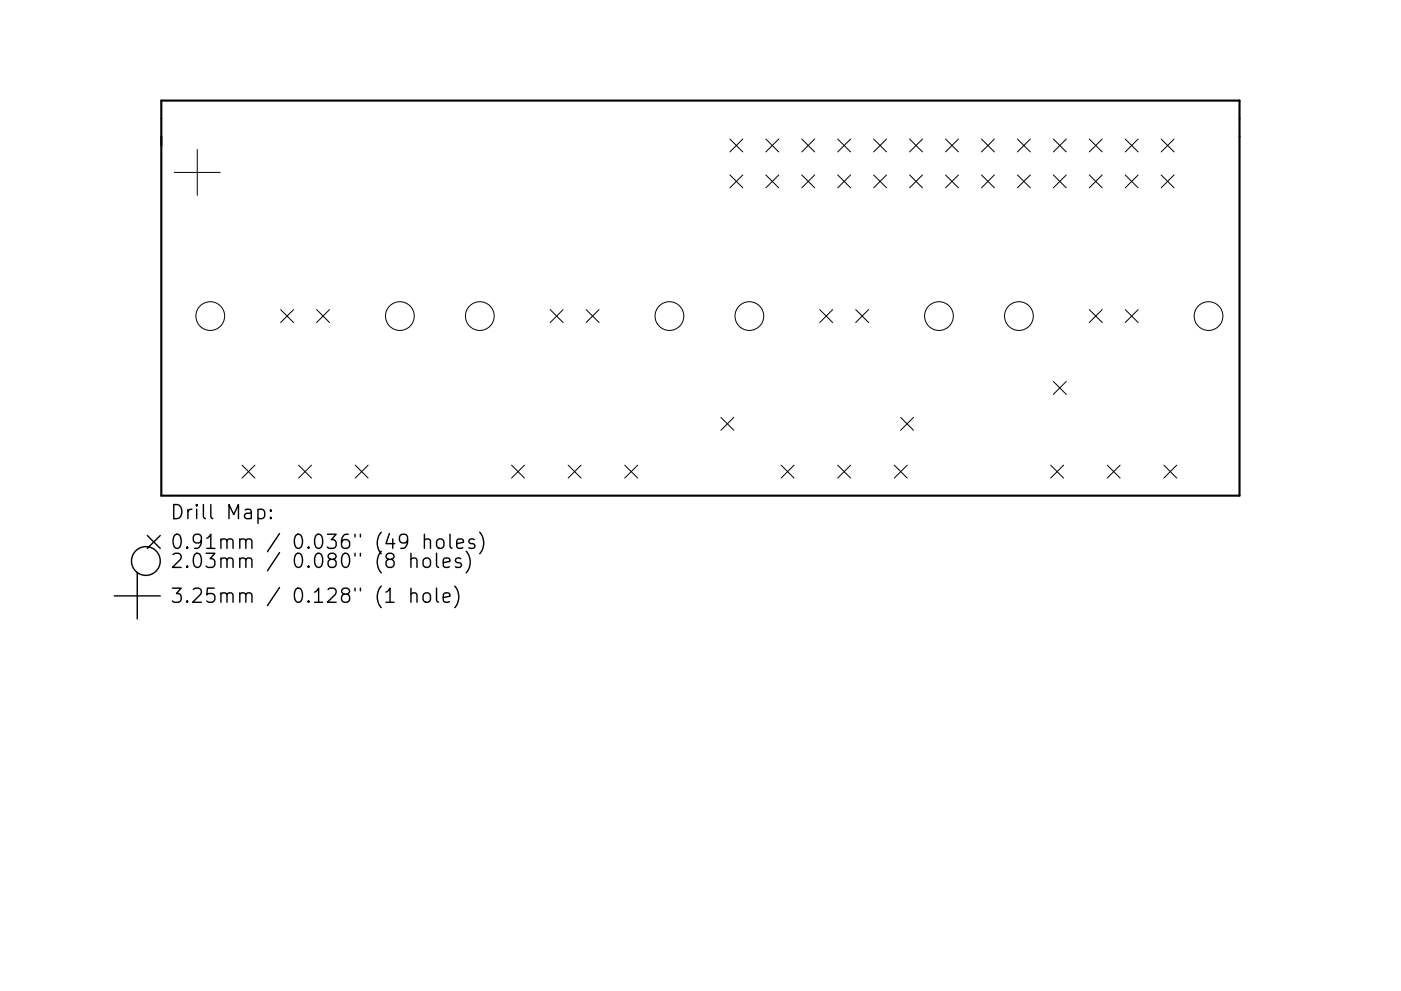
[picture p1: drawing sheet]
<svg xmlns="http://www.w3.org/2000/svg" width="297mm" height="210mm" viewBox="0 0 297 210" stroke-linecap="round" stroke-linejoin="round" font-family="sans-serif">
<defs><g id="words">
<g font-size="4.2">
<text x="36" y="110.2">Drill Map:</text>
<text x="36" y="116.5">0.91mm / 0.036&quot; (49 holes)</text>
<text x="36" y="120.5">2.03mm / 0.080&quot; (8 holes)</text>
<text x="36" y="127.9">3.25mm / 0.128&quot; (1 hole)</text>
</g>
</g></defs>
<path d="M34.2 21.3h228.6v83.9h-228.6z" fill="none" stroke="#000" stroke-width=".45"/>
<g fill="none" stroke="#000" stroke-width=".21">
<path d="M36.9 36.6h9.8M41.8 31.7v9.8M154.7 29.5l2.8 2.7M154.7 37.1l2.8 2.8M157.5 29.5l-2.8 2.7M157.5 37.1l-2.8 2.8M162.4 37.1l2.7 2.8M162.4 29.5l2.7 2.7M165.1 29.5l-2.7 2.7M165.1 37.1l-2.7 2.8M170 37.1l2.7 2.8M170 29.5l2.7 2.7"/>
<path d="M172.7 29.5l-2.7 2.7M172.7 37.1l-2.7 2.8M177.6 37.1l2.8 2.8M177.6 29.5l2.8 2.7M180.4 29.5l-2.8 2.7M180.4 37.1l-2.8 2.8M185.2 37.1l2.8 2.8M185.2 29.5l2.8 2.7M188 29.5l-2.8 2.7M188 37.1l-2.8 2.8M192.8 29.5l2.8 2.7M192.8 37.1l2.8 2.8"/>
<path d="M195.6 29.5l-2.8 2.7M195.6 37.1l-2.8 2.8M200.5 37.1l2.7 2.8M200.5 29.5l2.7 2.7M203.2 29.5l-2.7 2.7M203.2 37.1l-2.7 2.8M208.1 29.5l2.7 2.7M208.1 37.1l2.7 2.8M210.8 29.5l-2.7 2.7M210.8 37.1l-2.7 2.8M215.7 37.1l2.8 2.8M215.7 29.5l2.8 2.7"/>
<path d="M218.5 29.5l-2.8 2.7M218.5 37.1l-2.8 2.8M223.3 29.5l2.8 2.7M223.3 37.1l2.8 2.8M226.1 29.5l-2.8 2.7M226.1 37.1l-2.8 2.8M230.9 37.1l2.8 2.8M230.9 29.5l2.8 2.7M233.7 29.5l-2.8 2.7M233.7 37.1l-2.8 2.8M238.6 29.5l2.7 2.7M238.6 37.1l2.7 2.8"/>
<path d="M241.3 29.5l-2.7 2.7M241.3 37.1l-2.7 2.8M246.2 37.1l2.7 2.8M246.2 29.5l2.7 2.7M248.9 29.5l-2.7 2.7M248.9 37.1l-2.7 2.8M59.5 65.7l2.7 2.7M62.2 65.7l-2.7 2.7M67.1 65.7l2.8 2.7M69.9 65.7l-2.8 2.7M116.6 65.7l2.8 2.7M119.4 65.7l-2.8 2.7"/>
<path d="M124.3 65.7l2.7 2.7M127 65.7l-2.7 2.7M173.8 65.7l2.7 2.7M176.5 65.7l-2.7 2.7M181.4 65.7l2.8 2.7M184.2 65.7l-2.8 2.7M230.9 65.7l2.8 2.7M233.7 65.7l-2.8 2.7M238.6 65.7l2.7 2.7M241.3 65.7l-2.7 2.7M51.3 98.7l2.8 2.7M54.1 98.7l-2.8 2.7"/>
<path d="M63.3 98.7l2.8 2.7M66.1 98.7l-2.8 2.7M75.3 98.7l2.8 2.7M78.1 98.7l-2.8 2.7M108.5 98.7l2.7 2.7M111.2 98.7l-2.7 2.7M120.5 98.7l2.7 2.7M123.2 98.7l-2.7 2.7M132.5 98.7l2.7 2.7M135.2 98.7l-2.7 2.7M152.8 88.5l2.8 2.8M155.6 88.5l-2.8 2.8"/>
<path d="M165.6 98.7l2.8 2.7M168.4 98.7l-2.8 2.7M177.6 98.7l2.8 2.7M180.4 98.7l-2.8 2.7M189.6 98.7l2.8 2.7M190.9 88.5l2.8 2.8M192.4 98.7l-2.8 2.7M193.7 88.5l-2.8 2.8M222.8 98.7l2.7 2.7M223.3 80.9l2.8 2.8M225.5 98.7l-2.7 2.7M226.1 80.9l-2.8 2.8"/>
<path d="M234.8 98.7l2.7 2.7M237.5 98.7l-2.7 2.7M246.8 98.7l2.7 2.7M249.5 98.7l-2.7 2.7"/>
<circle cx="44.6" cy="67.1" r="3"/>
<circle cx="84.8" cy="67.1" r="3"/>
<circle cx="101.7" cy="67.1" r="3"/>
<circle cx="141.9" cy="67.1" r="3"/>
<circle cx="158.9" cy="67.1" r="3"/>
<circle cx="199.1" cy="67.1" r="3"/>
<circle cx="216" cy="67.1" r="3"/>
<circle cx="256.2" cy="67.1" r="3"/>
</g>
<g fill="none" stroke="#000" stroke-width=".3">
<path d="M31.2 113.6l2.8 2.8M34 113.6l-2.8 2.8M54.7 108.2l.9-.2 .5 .6v.9l-.3 .4-.2 .1-.9-.1M57.4 109.8l.2 .1-.2 .1-.1-.1 .1-.1v.2M57.4 108.2l.2 .1-.2 .2-.1-.2 .1-.1v.3M87.1 118.7a.74 .74 0 0 1 1.3 .1v1.6M87.1 117.4v3M89.8 118.7a.81 .81 0 0 1 .8-.3 .81 .81 0 0 1 .7 .6v.8a.81 .81 0 0 1-.8 .6 .81 .81 0 0 1-.8-.6v-.8zM90 114.6a.74 .74 0 0 1 1.3 .2v1.5M90 113.3v3M92.6 117.4v2.6l.4 .4M92.7 114.6a.81 .81 0 0 1 .8-.3 .81 .81 0 0 1 .6 .6v.9a.81 .81 0 0 1-.8 .6 .81 .81 0 0 1-.7-.6v-.9z"/>
<path d="M94 119.4l1.4-.3-.1-.6-.9-.1-.4 .4v1.2l.1 .2 .3 .2 .9-.2M95.4 113.3v2.6l.4 .4M96.8 115.3l1.5-.2-.2-.6-.8-.2-.5 .5v1.1l.2 .3 .3 .1 .8-.1M97.7 118.5l-.7-.1-.4 .4 .1 .4 1 .3 .1 .3-.1 .4-.3 .2-.8-.2M98.8 117a3.4 3.4 0 0 1 0 4.5M100.6 114.5l-.8-.2-.4 .5 .2 .4 1 .3 .1 .3-.1 .4-.3 .1-.9-.1M101.7 112.9a3.4 3.4 0 0 1 0 4.6M24.2 126.4h9.8M29.1 121.5v9.8M81.8 127.8h1.8M87.1 126.1a.74 .74 0 0 1 1.3 .1v1.6M87.1 124.8v3"/>
<path d="M89.8 126.1a.81 .81 0 0 1 .8-.3 .81 .81 0 0 1 .7 .6v.8a.81 .81 0 0 1-.8 .6 .81 .81 0 0 1-.8-.6v-.8zM92.6 124.8v2.6l.4 .4M94 126.8l1.4-.3-.1-.6-.9-.1-.4 .4v1.2l.1 .2 .3 .2 .9-.2M96.4 124.4a3.4 3.4 0 0 1 0 4.5"/>
<circle cx="30.9" cy="119" r="3"/>
</g>
<use href="#words"/>
</svg>
